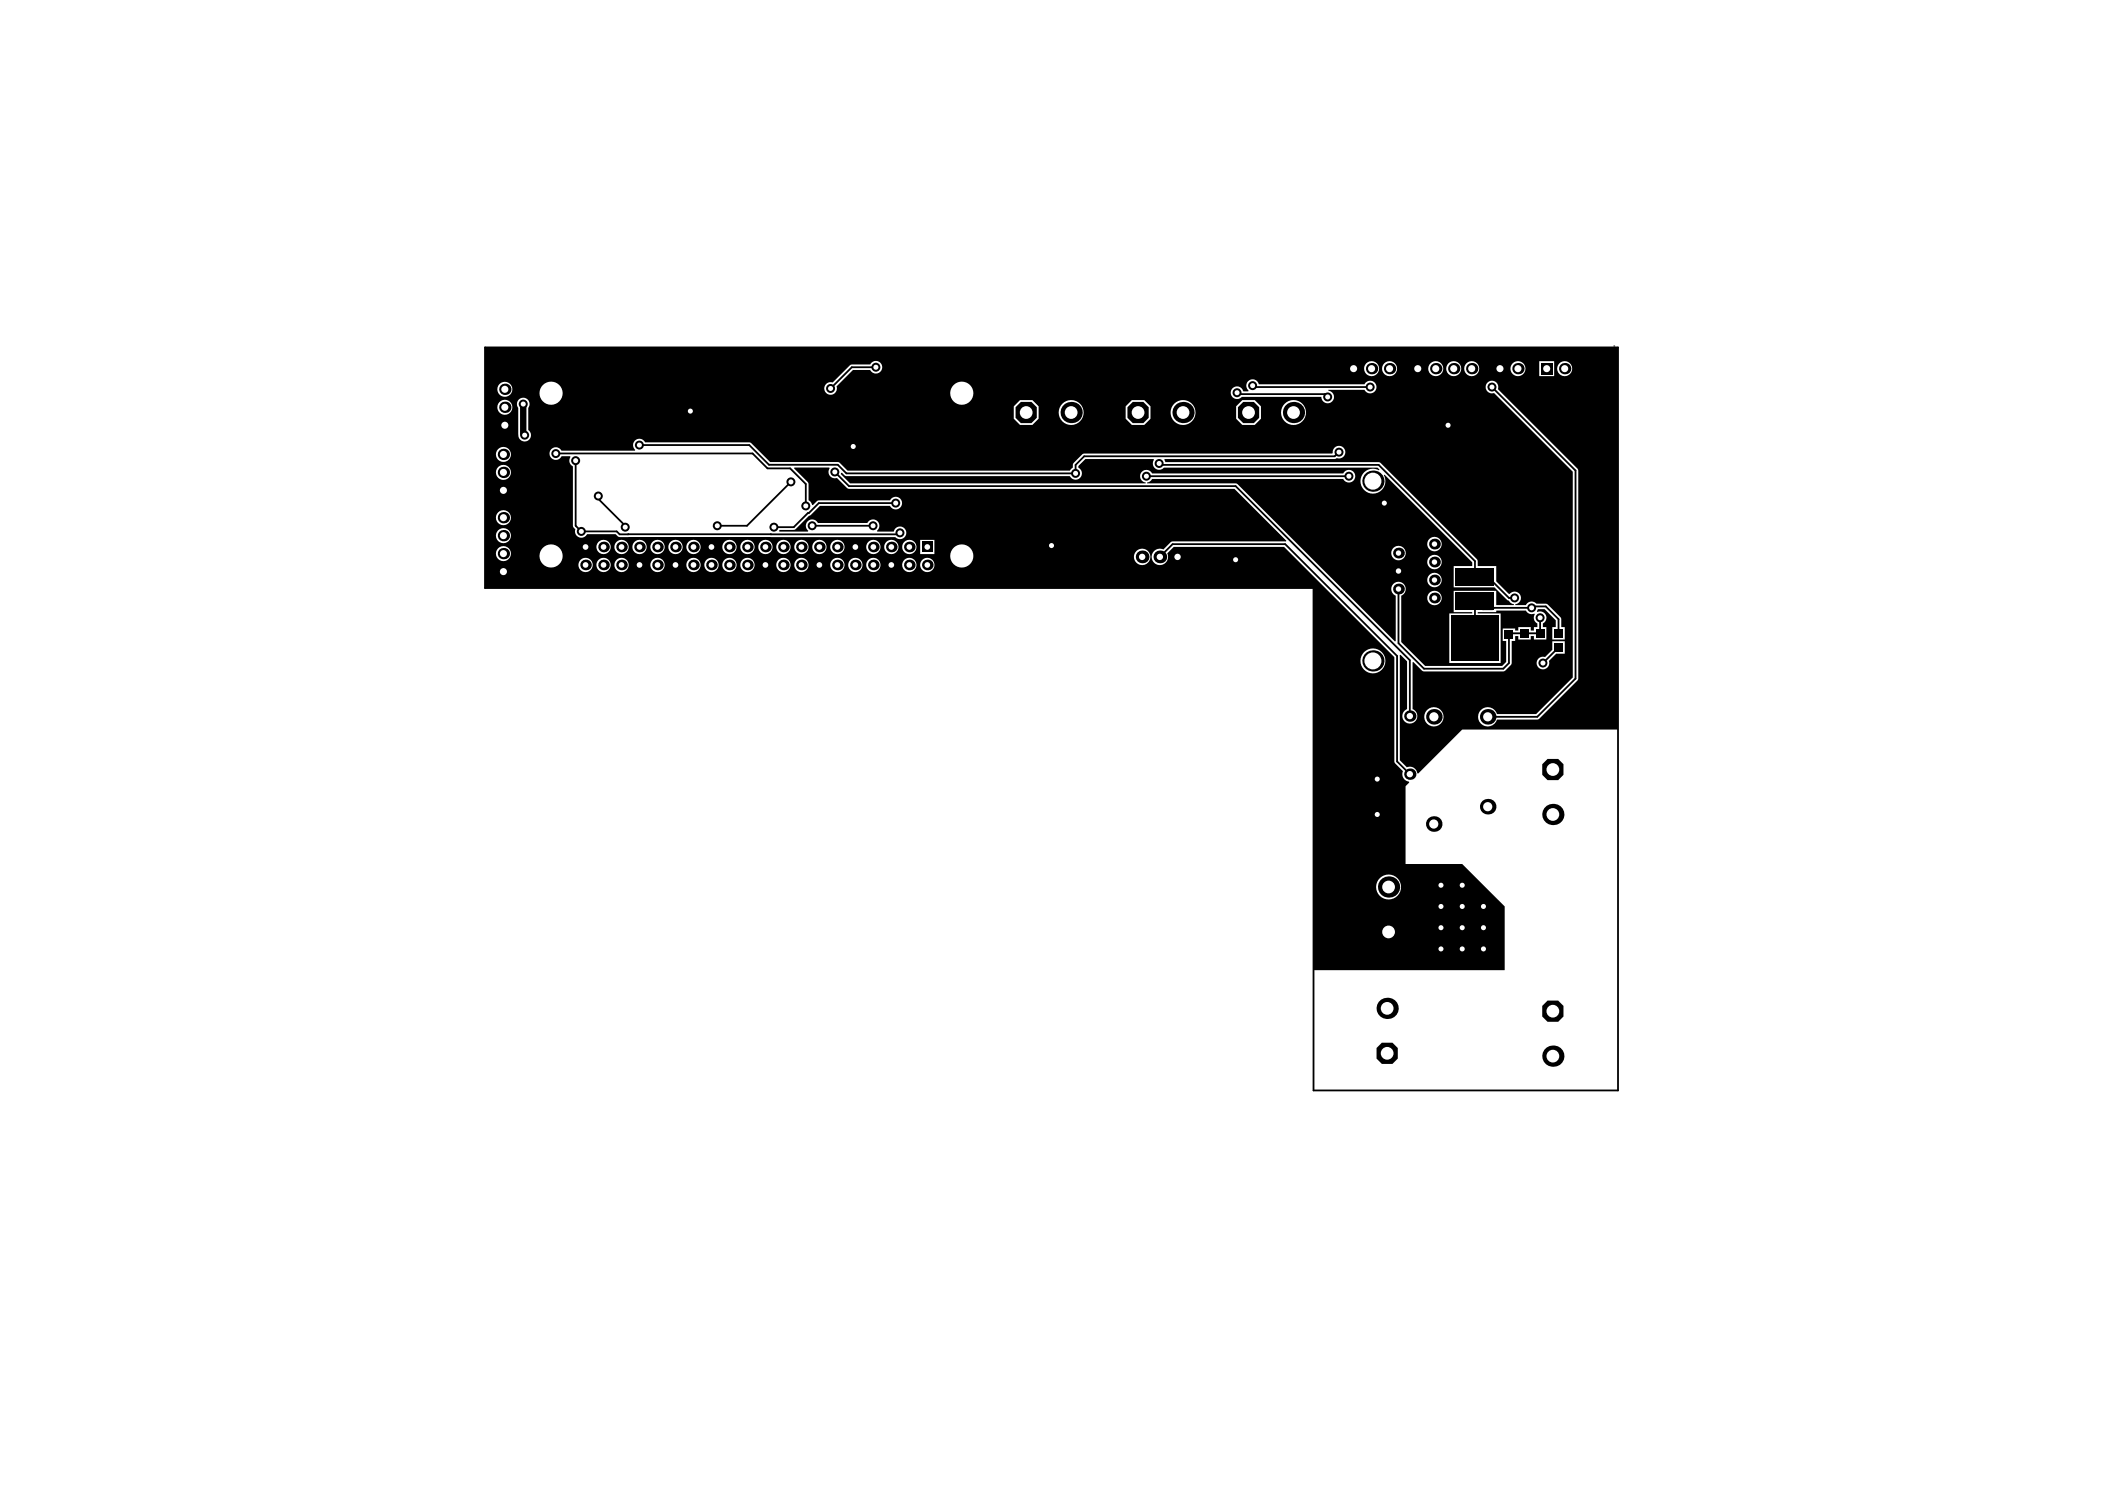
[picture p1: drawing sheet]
<svg xmlns="http://www.w3.org/2000/svg" width="297mm" height="210mm" viewBox="0 0 297 210" stroke-linecap="round" stroke-linejoin="round" font-family="sans-serif">
<g fill="none" stroke="#000" stroke-width=".25">
<path d="M68.4 49h159.9v104.8h-42.9v-70.9h-117zM123.6 51.8h-3.4l-3 3M174.6 55.4l.2 .2h12.2l.4 .4M176.8 54.4h.2l.2 .2h16.1M210.3 54.6h.2l11.8 11.8v29.3l-5.4 5.4h-7M73.8 61.2l.2 .2M78.4 64h27.8l2.1 2.1h3.2l2.2 2.2v3.1M81.2 65v9.2l.8 .8h5l.4 .4h39.4l.2-.2M84.4 70v.4l4 4h-.2M90.2 62.8h15.5l2.8 2.8h9.7l1.2 1.2h32.4v-1.2l1.2-1.2h35.3l.6-.6M111.6 68l-6.2 6.2h-4.2M114.6 74.2h8.6"/>
<path d="M117.8 66.6l2 2h54.6l24.5 24.5v7.9M126.4 71h-10.9l-3.5 3.4h-2.8M161.8 67.2h28.5M163.6 65.6h30.9l13.6 13.6v2.2h1.8l3 2.9h.8M163.7 78.6l1.8-1.8h15.9l15.7 15.7v14.9l1.8 1.8M197.3 83.1v7.6l3.6 3.6h11.2l.8-.8v-4M217.3 87.1v2.2h-4.4M219.9 89.3v-2l-1.8-1.8h-1.8l-.2 .2h-5.3l-.2 .2h-1.4l-1.1-1.1v5.2M219.9 91.3l-2.2 2.2"/>
</g>
<g fill="#000">
<path d="M118.7 66.7h.1l.4 .4 .2 .1h31.6a.89 .89 0 0 0 1.4 .2 .89 .89 0 0 0-.2-1.4v-.3l1-.9h9.6v.1a.89 .89 0 0 0 .2 1.2 .89 .89 0 0 0 1.2-.1h30.2l.3 .2-.1 .1a1.76 1.76 0 0 0-2.6 1.3 1.76 1.76 0 0 0 2 2 1.76 1.76 0 0 0 1.3-2.6h.1l12.3 12.3v.6h-2.6v3h5.8l1.8 1.7 .2 .1 .4 .4 .3 .1v.2h-2.5v-2.1h-6v3h2.6v.2h-3.2v7h7.3v-7h-3.3v-.2h2.6v-.2l4.3 .1a.88 .88 0 0 0 1.1 .4l.1 .1a.88 .88 0 0 0 .3 1.2v.6h-.5v.4h-.4v-.4h-1.7v.4h-.5v-.2h-1.7v1.7h.4v3l-.5 .5h-10.9l-3.4-3.3v-6.6a1.02 1.02 0 0 0 .5-1.5 1.02 1.02 0 0 0-1.7 0 1.02 1.02 0 0 0 .5 1.5v6.4l-.2 .1-22.3-22.3h-12.6v-.1l.3-.1 .4-.4h26.9a.89 .89 0 0 0 1.4 .3 .89 .89 0 0 0 0-1.4 .89 .89 0 0 0-1.4 .3h-26.9a.89 .89 0 0 0-1.6-.1 .89 .89 0 0 0 .7 1.4v.1h-41.7l-1.4-1.3zM201.4 76.8a1.02 1.02 0 0 0 2 0 1.02 1.02 0 0 0-2 0zM196.3 78a1.05 1.05 0 0 0 2.1 0 1.05 1.05 0 0 0-2.1 0zM201.4 79.3a1.02 1.02 0 0 0 2 0 1.02 1.02 0 0 0-2 0zM201.4 81.8a1.02 1.02 0 0 0 2 0 1.02 1.02 0 0 0-2 0zM201.4 84.4a1.02 1.02 0 0 0 2 0 1.02 1.02 0 0 0-2 0z"/>
<path d="M68.4 49h159.9v53.9h-22l-6.2 6.2h-.1v-.2a1.05 1.05 0 0 0-1.5-.7l-1-.9v-14.9h.1l1 .9v6.7a1.06 1.06 0 0 0-.5 1.7 1.06 1.06 0 0 0 1.7 0 1.06 1.06 0 0 0-.5-1.7v-6.6h.1l1.3 1.2 .2 .1h11.4l1-1v-3.3h.5v-.7h.5v.5h1.7v-.5h.4v.5h1.8v-1.7h-.5v-.6a.89 .89 0 0 0 .4-1.1 .89 .89 0 0 0-1.1-.5l-.1-.1 .1-.3h1l1.5 1.6v1h-.5v1.7h1.8v-1.7h-.5v-1.2l-.1-.2-1.9-1.9-1.5-.1a.89 .89 0 0 0-1.5 .3h-1.5v-.2a.89 .89 0 0 0 .7-1.3 .89 .89 0 0 0-1.5-.1h-.1l-1.8-1.8v-2.1h-2.6v-.7l-.1-.3-13.7-13.7h-30.3l-.1-.3 .1-.1h23.9l.3-.2a.9 .9 0 0 0 1.2-.6 .9 .9 0 0 0-.8-1.1 .9 .9 0 0 0-.9 1l-.1 .1h-35l-.3 .1-1.2 1.2-.1 .7-.4 .4h-31.4l-1.1-1.1-.3-.1h-9.5l-2.7-2.7-.3-.1-14.7-.1a.89 .89 0 0 0-1.3-.2 .89 .89 0 0 0-.1 1.4v.1h-10.4a.89 .89 0 0 0-1.3-.3 .89 .89 0 0 0 0 1.4 .89 .89 0 0 0 1.3-.3h1.2l.1 .1a.88 .88 0 0 0 .3 1.3v8.4l.4 .5a.89 .89 0 0 0 .5 1.1 .89 .89 0 0 0 1.1-.4h4.1l.5 .4h39a.89 .89 0 0 0 1.3-.1 .89 .89 0 0 0-.4-1.4 .89 .89 0 0 0-1.2 .7h-2.3l-.1-.1a.89 .89 0 0 0 .1-1.4 .89 .89 0 0 0-1.4 .3l-7-.1a.89 .89 0 0 0-1.4-.2 .89 .89 0 0 0 .1 1.4l-.1 .1h-4l-.1-.1 .1-.1 2.2-.1 3.5-3.3h9.9a.89 .89 0 0 0 1.4 .3 .89 .89 0 0 0-.1-1.4 .89 .89 0 0 0-1.3 .3h-10.1l-.2 .1-.6 .6-.1-.1-.1-.3-.4-.3v-2.5l-2.1-2 .1-.1h4.9v.1a.89 .89 0 0 0 .1 1 .89 .89 0 0 0 1 .3l1.4 1.4 .3 .2h54.4l7.3 7.3v.1h-16l-.3 .1-1 1-.2-.1a1.16 1.16 0 0 0-1.5 1.1 1.16 1.16 0 0 0 1.4 1.2 1.16 1.16 0 0 0 .8-1.6l.9-1h15.6l15.6 15.6v14.7l.1 .3 1.1 1.1-.1 .1a1.05 1.05 0 0 0 .9 1.4l.1 .1-.6 .5v11h8l6 6v9h-26.9v-54h-117zM116.6 54.2a.89 .89 0 0 0 .4 1.5 .89 .89 0 0 0 1-1.2l2.4-2.3h2.4a.89 .89 0 0 0 1.4 .3 .89 .89 0 0 0 0-1.4 .89 .89 0 0 0-1.4 .3h-2.7l-2.7 2.5a.9 .9 0 0 0-.8 .3zM217.2 51v2.1h2.1v-2.1zM219.7 52a1.1 1.1 0 0 0 2.2 0 1.1 1.1 0 0 0-2.2 0zM213.1 52a1.1 1.1 0 0 0 2.2 0 1.1 1.1 0 0 0-2.2 0zM206.6 52a1.06 1.06 0 0 0 2.1 0 1.06 1.06 0 0 0-2.1 0zM204.1 52a1.06 1.06 0 0 0 2.1 0 1.06 1.06 0 0 0-2.1 0zM201.5 52a1.1 1.1 0 0 0 2.2 0 1.1 1.1 0 0 0-2.2 0zM195 52a1.06 1.06 0 0 0 2.1 0 1.06 1.06 0 0 0-2.1 0zM192.5 52a1.06 1.06 0 0 0 2.1 0 1.06 1.06 0 0 0-2.1 0zM173.9 54.8a.89 .89 0 0 0 0 1.2 .89 .89 0 0 0 1.3 0h11.2a.9 .9 0 0 0 .9 .9 .9 .9 0 0 0 .9-.8 .9 .9 0 0 0-.8-1l.1-.1h5a.89 .89 0 0 0 1.4 .3 .89 .89 0 0 0 0-1.4 .89 .89 0 0 0-1.4 .3h-14.9a.89 .89 0 0 0-1.3-.6 .89 .89 0 0 0-.1 1.5l-.1 .1h-.7a.89 .89 0 0 0-1.5-.4zM70.2 54.9a1.06 1.06 0 0 0 2.1 0 1.06 1.06 0 0 0-2.1 0zM134.1 55.5a1.65 1.65 0 0 0 3.3 0 1.65 1.65 0 0 0-3.3 0zM76.1 55.5a1.65 1.65 0 0 0 3.3 0 1.65 1.65 0 0 0-3.3 0zM70.2 57.5a1.06 1.06 0 0 0 2.1 0 1.06 1.06 0 0 0-2.1 0zM174.4 57.3v1.8l.9 .8h1.8l.8-.8v-1.8l-.8-.9h-1.8zM158.8 57.3v1.8l.9 .8h1.8l.8-.8v-1.8l-.8-.9h-1.8zM143.1 57.3v1.8l.8 .8h1.8l.9-.8v-1.8l-.9-.9h-1.8zM180.8 58.2a1.76 1.76 0 0 0 3.5 0 1.76 1.76 0 0 0-3.5 0zM165.2 58.2a1.76 1.76 0 0 0 3.5 0 1.76 1.76 0 0 0-3.5 0zM149.4 58.2a1.76 1.76 0 0 0 3.5 0 1.76 1.76 0 0 0-3.5 0zM73.2 56.4a.88 .88 0 0 0-.1 1.1v3.7a.9 .9 0 0 0 1.2 1 .9 .9 0 0 0 .2-1.5v-3.2a.89 .89 0 0 0-.1-1.2 .89 .89 0 0 0-1.2 .1zM70 64.1a1.06 1.06 0 0 0 2.1 0 1.06 1.06 0 0 0-2.1 0zM70 66.6a1.06 1.06 0 0 0 2.1 0 1.06 1.06 0 0 0-2.1 0zM70 73a1.06 1.06 0 0 0 2.1 0 1.06 1.06 0 0 0-2.1 0zM70 75.6a1.06 1.06 0 0 0 2.1 0 1.06 1.06 0 0 0-2.1 0zM129.8 76.2v2h2.1v-2zM127.3 77.2a1.01 1.01 0 0 0 2 0 1.01 1.01 0 0 0-2 0zM124.8 77.2a1.01 1.01 0 0 0 2 0 1.01 1.01 0 0 0-2 0zM122.2 77.2a1.05 1.05 0 0 0 2.1 0 1.05 1.05 0 0 0-2.1 0zM117.2 77.2a1.01 1.01 0 0 0 2 0 1.01 1.01 0 0 0-2 0zM114.6 77.2a1.01 1.01 0 0 0 2 0 1.01 1.01 0 0 0-2 0zM112.1 77.2a1.01 1.01 0 0 0 2 0 1.01 1.01 0 0 0-2 0zM109.5 77.2a1.05 1.05 0 0 0 2.1 0 1.05 1.05 0 0 0-2.1 0zM107 77.2a1.01 1.01 0 0 0 2 0 1.01 1.01 0 0 0-2 0zM104.5 77.2a1.01 1.01 0 0 0 2 0 1.01 1.01 0 0 0-2 0zM101.9 77.2a1.01 1.01 0 0 0 2 0 1.01 1.01 0 0 0-2 0zM96.8 77.2a1.05 1.05 0 0 0 2.1 0 1.05 1.05 0 0 0-2.1 0zM94.3 77.2a1.01 1.01 0 0 0 2 0 1.01 1.01 0 0 0-2 0zM91.8 77.2a1.01 1.01 0 0 0 2 0 1.01 1.01 0 0 0-2 0zM89.2 77.2a1.05 1.05 0 0 0 2.1 0 1.05 1.05 0 0 0-2.1 0zM86.7 77.2a1.01 1.01 0 0 0 2 0 1.01 1.01 0 0 0-2 0zM84.2 77.2a1.01 1.01 0 0 0 2 0 1.01 1.01 0 0 0-2 0zM70 78.1a1.06 1.06 0 0 0 2.1 0 1.06 1.06 0 0 0-2.1 0zM160 78.6a1.16 1.16 0 0 0 2.3 0 1.16 1.16 0 0 0-2.3 0zM134.1 78.4a1.65 1.65 0 0 0 3.3 0 1.65 1.65 0 0 0-3.3 0zM76.1 78.4a1.65 1.65 0 0 0 3.3 0 1.65 1.65 0 0 0-3.3 0zM129.8 79.7a1.05 1.05 0 0 0 2.1 0 1.05 1.05 0 0 0-2.1 0zM127.3 79.7a1.01 1.01 0 0 0 2 0 1.01 1.01 0 0 0-2 0zM122.2 79.7a1.05 1.05 0 0 0 2.1 0 1.05 1.05 0 0 0-2.1 0zM119.7 79.7a1.01 1.01 0 0 0 2 0 1.01 1.01 0 0 0-2 0zM117.2 79.7a1.01 1.01 0 0 0 2 0 1.01 1.01 0 0 0-2 0zM112.1 79.7a1.01 1.01 0 0 0 2 0 1.01 1.01 0 0 0-2 0zM109.5 79.7a1.05 1.05 0 0 0 2.1 0 1.05 1.05 0 0 0-2.1 0zM104.5 79.7a1.01 1.01 0 0 0 2 0 1.01 1.01 0 0 0-2 0zM101.9 79.7a1.01 1.01 0 0 0 2 0 1.01 1.01 0 0 0-2 0zM99.4 79.7a1.01 1.01 0 0 0 2 0 1.01 1.01 0 0 0-2 0zM96.8 79.7a1.05 1.05 0 0 0 2.1 0 1.05 1.05 0 0 0-2.1 0zM91.8 79.7a1.01 1.01 0 0 0 2 0 1.01 1.01 0 0 0-2 0zM86.7 79.7a1.01 1.01 0 0 0 2 0 1.01 1.01 0 0 0-2 0zM84.2 79.7a1.01 1.01 0 0 0 2 0 1.01 1.01 0 0 0-2 0zM81.6 79.7a1.01 1.01 0 0 0 2 0 1.01 1.01 0 0 0-2 0zM219 90.5v1.2l-1 1a.89 .89 0 0 0-1.2 .7 .89 .89 0 0 0 1 1 .89 .89 0 0 0 .8-1.2l1-1h1.2v-1.7zM192 93.2a1.76 1.76 0 0 0 3.5 0 1.76 1.76 0 0 0-3.5 0zM209.9 54a.89 .89 0 0 0-.1 1.1 .89 .89 0 0 0 1 .3l11.1 11.1v29.1l-5.1 5.1h-5.6a1.36 1.36 0 0 0-2.1-.7 1.36 1.36 0 0 0 0 2.2 1.36 1.36 0 0 0 2.1-.7h5.9l5.5-5.5 .1-.3v-29.5l-11.3-11.3a.89 .89 0 0 0-.4-1.1 .89 .89 0 0 0-1.1 .2zM201 101.1a1.36 1.36 0 0 0 2.7 0 1.36 1.36 0 0 0-2.7 0zM194.2 125.1a1.76 1.76 0 0 0 3.5 0 1.76 1.76 0 0 0-3.5 0z"/>
<circle cx="188.9" cy="63.8" r=".63"/>
</g>
<path d="M227.7 48.8h.1M227.9 49.4h.1" fill="none" stroke="#000" stroke-width=".14"/>
<path d="M73.8 57v4.2" fill="none" stroke="#000" stroke-width=".9"/>
<circle cx="188.9" cy="63.8" r=".36" fill="#fff"/>
<circle cx="97.4" cy="58" r=".63" fill="#000"/>
<circle cx="97.4" cy="58" r=".36" fill="#fff"/>
<circle cx="120.4" cy="63" r=".63" fill="#000"/>
<circle cx="120.4" cy="63" r=".36" fill="#fff"/>
<circle cx="174.4" cy="79" r=".63" fill="#000"/>
<circle cx="174.4" cy="79" r=".36" fill="#fff"/>
<circle cx="148.4" cy="77" r=".63" fill="#000"/>
<circle cx="148.4" cy="77" r=".36" fill="#fff"/>
<circle cx="204.3" cy="60" r=".63" fill="#000"/>
<circle cx="204.3" cy="60" r=".36" fill="#fff"/>
<circle cx="195.3" cy="71" r=".63" fill="#000"/>
<circle cx="195.3" cy="71" r=".36" fill="#fff"/>
<circle cx="209.3" cy="133.9" r=".63" fill="#000"/>
<circle cx="209.3" cy="133.9" r=".36" fill="#fff"/>
<circle cx="209.3" cy="130.9" r=".63" fill="#000"/>
<circle cx="209.3" cy="130.9" r=".36" fill="#fff"/>
<circle cx="209.3" cy="127.9" r=".63" fill="#000"/>
<circle cx="209.3" cy="127.9" r=".36" fill="#fff"/>
<circle cx="203.3" cy="124.9" r=".63" fill="#000"/>
<circle cx="203.3" cy="124.9" r=".36" fill="#fff"/>
<circle cx="206.3" cy="124.9" r=".63" fill="#000"/>
<circle cx="206.3" cy="124.9" r=".36" fill="#fff"/>
<circle cx="206.3" cy="127.9" r=".63" fill="#000"/>
<circle cx="206.3" cy="127.9" r=".36" fill="#fff"/>
<circle cx="203.3" cy="127.9" r=".63" fill="#000"/>
<circle cx="203.3" cy="127.9" r=".36" fill="#fff"/>
<circle cx="203.3" cy="130.9" r=".63" fill="#000"/>
<circle cx="203.3" cy="130.9" r=".36" fill="#fff"/>
<circle cx="206.3" cy="130.9" r=".63" fill="#000"/>
<circle cx="206.3" cy="130.9" r=".36" fill="#fff"/>
<circle cx="206.3" cy="133.9" r=".63" fill="#000"/>
<circle cx="206.3" cy="133.9" r=".36" fill="#fff"/>
<circle cx="203.3" cy="133.9" r=".63" fill="#000"/>
<circle cx="203.3" cy="133.9" r=".36" fill="#fff"/>
<circle cx="194.3" cy="109.9" r=".63" fill="#000"/>
<circle cx="194.3" cy="109.9" r=".36" fill="#fff"/>
<circle cx="194.3" cy="114.9" r=".63" fill="#000"/>
<circle cx="194.3" cy="114.9" r=".36" fill="#fff"/>
<circle cx="190.3" cy="67.2" r=".63" fill="#000"/>
<circle cx="190.3" cy="67.2" r=".36" fill="#fff"/>
<circle cx="161.8" cy="67.2" r=".63" fill="#000"/>
<circle cx="161.8" cy="67.2" r=".36" fill="#fff"/>
<circle cx="126.4" cy="71" r=".63" fill="#000"/>
<circle cx="126.4" cy="71" r=".36" fill="#fff"/>
<circle cx="123.6" cy="51.8" r=".63" fill="#000"/>
<circle cx="123.6" cy="51.8" r=".36" fill="#fff"/>
<circle cx="176.8" cy="54.4" r=".63" fill="#000"/>
<circle cx="176.8" cy="54.4" r=".36" fill="#fff"/>
<circle cx="101.2" cy="74.2" r=".63" fill="#000"/>
<circle cx="101.2" cy="74.2" r=".36" fill="#fff"/>
<circle cx="127" cy="75.2" r=".63" fill="#000"/>
<circle cx="127" cy="75.2" r=".36" fill="#fff"/>
<circle cx="88.2" cy="74.4" r=".63" fill="#000"/>
<circle cx="88.2" cy="74.4" r=".36" fill="#fff"/>
<circle cx="111.6" cy="68" r=".63" fill="#000"/>
<circle cx="111.6" cy="68" r=".36" fill="#fff"/>
<circle cx="109.2" cy="74.4" r=".63" fill="#000"/>
<circle cx="109.2" cy="74.4" r=".36" fill="#fff"/>
<circle cx="114.6" cy="74.2" r=".63" fill="#000"/>
<circle cx="114.6" cy="74.2" r=".36" fill="#fff"/>
<circle cx="123.2" cy="74.2" r=".63" fill="#000"/>
<circle cx="123.2" cy="74.2" r=".36" fill="#fff"/>
<circle cx="113.7" cy="71.4" r=".63" fill="#000"/>
<circle cx="113.7" cy="71.4" r=".36" fill="#fff"/>
<circle cx="117.2" cy="54.8" r=".63" fill="#000"/>
<circle cx="117.2" cy="54.8" r=".36" fill="#fff"/>
<circle cx="193.3" cy="54.6" r=".63" fill="#000"/>
<circle cx="193.3" cy="54.6" r=".36" fill="#fff"/>
<circle cx="174.6" cy="55.4" r=".63" fill="#000"/>
<circle cx="174.6" cy="55.4" r=".36" fill="#fff"/>
<circle cx="187.4" cy="56" r=".63" fill="#000"/>
<circle cx="187.4" cy="56" r=".36" fill="#fff"/>
<circle cx="90.2" cy="62.8" r=".63" fill="#000"/>
<circle cx="90.2" cy="62.8" r=".36" fill="#fff"/>
<circle cx="151.8" cy="66.8" r=".63" fill="#000"/>
<circle cx="151.8" cy="66.8" r=".36" fill="#fff"/>
<circle cx="78.4" cy="64" r=".63" fill="#000"/>
<circle cx="78.4" cy="64" r=".36" fill="#fff"/>
<circle cx="73.8" cy="57" r=".63" fill="#000"/>
<circle cx="73.8" cy="57" r=".36" fill="#fff"/>
<circle cx="74" cy="61.4" r=".63" fill="#000"/>
<circle cx="74" cy="61.4" r=".36" fill="#fff"/>
<circle cx="163.6" cy="65.4" r=".63" fill="#000"/>
<circle cx="163.6" cy="65.4" r=".36" fill="#fff"/>
<circle cx="217.3" cy="87.1" r=".63" fill="#000"/>
<circle cx="217.3" cy="87.1" r=".36" fill="#fff"/>
<circle cx="213.7" cy="84.3" r=".63" fill="#000"/>
<circle cx="213.7" cy="84.3" r=".36" fill="#fff"/>
<circle cx="216.1" cy="85.7" r=".63" fill="#000"/>
<circle cx="216.1" cy="85.7" r=".36" fill="#fff"/>
<circle cx="210.5" cy="54.6" r=".63" fill="#000"/>
<circle cx="210.5" cy="54.6" r=".36" fill="#fff"/>
<circle cx="117.8" cy="66.6" r=".63" fill="#000"/>
<circle cx="117.8" cy="66.6" r=".36" fill="#fff"/>
<circle cx="217.7" cy="93.5" r=".63" fill="#000"/>
<circle cx="217.7" cy="93.5" r=".36" fill="#fff"/>
<circle cx="81.2" cy="65" r=".63" fill="#000"/>
<circle cx="81.2" cy="65" r=".36" fill="#fff"/>
<circle cx="82" cy="75" r=".63" fill="#000"/>
<circle cx="82" cy="75" r=".36" fill="#fff"/>
<circle cx="84.4" cy="70" r=".63" fill="#000"/>
<circle cx="84.4" cy="70" r=".36" fill="#fff"/>
<circle cx="82.6" cy="77.2" r=".75" fill="#000"/>
<circle cx="82.6" cy="77.2" r=".4" fill="#fff"/>
<circle cx="92.8" cy="77.2" r=".75" fill="#000"/>
<circle cx="92.8" cy="77.2" r=".4" fill="#fff"/>
<circle cx="102.9" cy="77.2" r=".75" fill="#000"/>
<circle cx="102.9" cy="77.2" r=".4" fill="#fff"/>
<circle cx="113.1" cy="77.2" r=".75" fill="#000"/>
<circle cx="113.1" cy="77.2" r=".4" fill="#fff"/>
<circle cx="123.2" cy="77.2" r=".75" fill="#000"/>
<circle cx="123.2" cy="77.2" r=".4" fill="#fff"/>
<circle cx="202.4" cy="79.3" r=".76" fill="#000"/>
<circle cx="202.4" cy="79.3" r=".38" fill="#fff"/>
<circle cx="202.4" cy="81.8" r=".76" fill="#000"/>
<circle cx="202.4" cy="81.8" r=".38" fill="#fff"/>
<circle cx="202.4" cy="84.4" r=".76" fill="#000"/>
<circle cx="202.4" cy="84.4" r=".38" fill="#fff"/>
<circle cx="202.4" cy="76.7" r=".76" fill="#000"/>
<circle cx="202.4" cy="76.8" r=".38" fill="#fff"/>
<circle cx="202.6" cy="52" r=".8" fill="#000"/>
<circle cx="202.6" cy="52" r=".5" fill="#fff"/>
<circle cx="220.8" cy="52" r=".8" fill="#000"/>
<circle cx="220.8" cy="52" r=".5" fill="#fff"/>
<circle cx="82.6" cy="79.7" r=".75" fill="#000"/>
<circle cx="82.6" cy="79.7" r=".4" fill="#fff"/>
<circle cx="92.8" cy="79.7" r=".75" fill="#000"/>
<circle cx="92.8" cy="79.7" r=".4" fill="#fff"/>
<circle cx="102.9" cy="79.7" r=".75" fill="#000"/>
<circle cx="102.9" cy="79.7" r=".4" fill="#fff"/>
<circle cx="113.1" cy="79.7" r=".75" fill="#000"/>
<circle cx="113.1" cy="79.7" r=".4" fill="#fff"/>
<circle cx="123.2" cy="79.7" r=".75" fill="#000"/>
<circle cx="123.2" cy="79.7" r=".4" fill="#fff"/>
<path d="M70.2 68.4h1.6v1.6h-1.6z" fill-rule="evenodd" fill="#000"/>
<circle cx="71" cy="69.2" r=".5" fill="#fff"/>
<circle cx="71.2" cy="54.9" r=".8" fill="#000"/>
<circle cx="71.2" cy="54.9" r=".5" fill="#fff"/>
<circle cx="85.2" cy="77.2" r=".75" fill="#000"/>
<circle cx="85.2" cy="77.2" r=".4" fill="#fff"/>
<circle cx="87.7" cy="77.2" r=".75" fill="#000"/>
<circle cx="87.7" cy="77.2" r=".4" fill="#fff"/>
<circle cx="90.2" cy="77.2" r=".75" fill="#000"/>
<circle cx="90.2" cy="77.2" r=".4" fill="#fff"/>
<circle cx="95.3" cy="77.2" r=".75" fill="#000"/>
<circle cx="95.3" cy="77.2" r=".4" fill="#fff"/>
<circle cx="97.9" cy="77.2" r=".75" fill="#000"/>
<circle cx="97.9" cy="77.2" r=".4" fill="#fff"/>
<circle cx="100.4" cy="77.2" r=".75" fill="#000"/>
<circle cx="100.4" cy="77.2" r=".4" fill="#fff"/>
<circle cx="108" cy="77.2" r=".75" fill="#000"/>
<circle cx="108" cy="77.2" r=".4" fill="#fff"/>
<circle cx="110.5" cy="77.2" r=".75" fill="#000"/>
<circle cx="110.5" cy="77.2" r=".4" fill="#fff"/>
<circle cx="115.6" cy="77.2" r=".75" fill="#000"/>
<circle cx="115.6" cy="77.2" r=".4" fill="#fff"/>
<circle cx="118.2" cy="77.2" r=".75" fill="#000"/>
<circle cx="118.2" cy="77.2" r=".4" fill="#fff"/>
<circle cx="125.8" cy="77.2" r=".75" fill="#000"/>
<circle cx="125.8" cy="77.2" r=".4" fill="#fff"/>
<circle cx="128.3" cy="77.2" r=".75" fill="#000"/>
<circle cx="128.3" cy="77.2" r=".4" fill="#fff"/>
<path d="M130.1 76.4h1.5v1.5h-1.5z" fill-rule="evenodd" fill="#000"/>
<circle cx="130.9" cy="77.2" r=".4" fill="#fff"/>
<path d="M70.2 79.8h1.6v1.6h-1.6z" fill-rule="evenodd" fill="#000"/>
<circle cx="71" cy="80.6" r=".5" fill="#fff"/>
<circle cx="71" cy="73" r=".8" fill="#000"/>
<circle cx="71" cy="73" r=".5" fill="#fff"/>
<circle cx="71" cy="75.6" r=".8" fill="#000"/>
<circle cx="71" cy="75.6" r=".5" fill="#fff"/>
<circle cx="71" cy="78.1" r=".8" fill="#000"/>
<circle cx="71" cy="78.1" r=".5" fill="#fff"/>
<circle cx="71" cy="66.6" r=".8" fill="#000"/>
<circle cx="71" cy="66.6" r=".5" fill="#fff"/>
<circle cx="71" cy="64.1" r=".8" fill="#000"/>
<circle cx="71" cy="64.1" r=".5" fill="#fff"/>
<path d="M70.4 59.2h1.6v1.6h-1.6z" fill-rule="evenodd" fill="#000"/>
<circle cx="71.2" cy="60" r=".5" fill="#fff"/>
<circle cx="71.2" cy="57.5" r=".8" fill="#000"/>
<circle cx="71.2" cy="57.5" r=".5" fill="#fff"/>
<circle cx="151.2" cy="58.2" r="1.5" fill="#000"/>
<circle cx="151.2" cy="58.2" r=".9" fill="#fff"/>
<circle cx="166.9" cy="58.2" r="1.5" fill="#000"/>
<circle cx="166.9" cy="58.2" r=".9" fill="#fff"/>
<path d="M174.7 57.4l.7-.7h1.5l.8 .7v1.5l-.8 .8h-1.5l-.7-.8z" fill-rule="evenodd" fill="#000"/>
<circle cx="176.2" cy="58.2" r=".9" fill="#fff"/>
<circle cx="182.5" cy="58.2" r="1.5" fill="#000"/>
<circle cx="182.5" cy="58.2" r=".9" fill="#fff"/>
<path d="M190.2 51.2h1.6v1.6h-1.6z" fill-rule="evenodd" fill="#000"/>
<circle cx="191" cy="52" r=".5" fill="#fff"/>
<circle cx="198.9" cy="109.2" r=".8" fill="#000"/>
<circle cx="198.9" cy="109.2" r=".45" fill="#fff"/>
<circle cx="198.9" cy="101" r=".8" fill="#000"/>
<circle cx="198.9" cy="101" r=".45" fill="#fff"/>
<circle cx="197.3" cy="80.6" r=".76" fill="#000"/>
<circle cx="197.3" cy="80.6" r=".38" fill="#fff"/>
<circle cx="197.3" cy="83.1" r=".76" fill="#000"/>
<circle cx="197.3" cy="83.1" r=".38" fill="#fff"/>
<circle cx="197.3" cy="78" r=".76" fill="#000"/>
<circle cx="197.3" cy="78" r=".38" fill="#fff"/>
<circle cx="196.1" cy="52" r=".8" fill="#000"/>
<circle cx="196.1" cy="52" r=".5" fill="#fff"/>
<path d="M199.3 51.2h1.6v1.6h-1.6z" fill-rule="evenodd" fill="#000"/>
<circle cx="200.1" cy="52" r=".5" fill="#fff"/>
<circle cx="207.7" cy="52" r=".8" fill="#000"/>
<circle cx="207.7" cy="52" r=".5" fill="#fff"/>
<circle cx="205.1" cy="52" r=".8" fill="#000"/>
<circle cx="205.1" cy="52" r=".5" fill="#fff"/>
<circle cx="214.2" cy="52" r=".8" fill="#000"/>
<circle cx="214.2" cy="52" r=".5" fill="#fff"/>
<path d="M210.9 51.2h1.6v1.6h-1.6z" fill-rule="evenodd" fill="#000"/>
<circle cx="211.7" cy="52" r=".5" fill="#fff"/>
<circle cx="77.8" cy="78.4" r=".75" fill="#000"/>
<circle cx="77.8" cy="78.4" r="1.37" fill="#fff"/>
<circle cx="77.8" cy="55.5" r=".75" fill="#000"/>
<circle cx="77.8" cy="55.5" r="1.37" fill="#fff"/>
<circle cx="85.2" cy="79.7" r=".75" fill="#000"/>
<circle cx="85.2" cy="79.7" r=".4" fill="#fff"/>
<circle cx="87.7" cy="79.7" r=".75" fill="#000"/>
<circle cx="87.7" cy="79.7" r=".4" fill="#fff"/>
<circle cx="90.2" cy="79.7" r=".75" fill="#000"/>
<circle cx="90.2" cy="79.7" r=".4" fill="#fff"/>
<circle cx="95.3" cy="79.7" r=".75" fill="#000"/>
<circle cx="95.3" cy="79.7" r=".4" fill="#fff"/>
<circle cx="97.9" cy="79.7" r=".75" fill="#000"/>
<circle cx="97.9" cy="79.7" r=".4" fill="#fff"/>
<circle cx="100.4" cy="79.7" r=".75" fill="#000"/>
<circle cx="100.4" cy="79.7" r=".4" fill="#fff"/>
<circle cx="108" cy="79.7" r=".75" fill="#000"/>
<circle cx="108" cy="79.7" r=".4" fill="#fff"/>
<circle cx="110.5" cy="79.7" r=".75" fill="#000"/>
<circle cx="110.5" cy="79.7" r=".4" fill="#fff"/>
<circle cx="115.6" cy="79.7" r=".75" fill="#000"/>
<circle cx="115.6" cy="79.7" r=".4" fill="#fff"/>
<circle cx="118.2" cy="79.7" r=".75" fill="#000"/>
<circle cx="118.2" cy="79.7" r=".4" fill="#fff"/>
<circle cx="125.8" cy="79.7" r=".75" fill="#000"/>
<circle cx="125.8" cy="79.7" r=".4" fill="#fff"/>
<circle cx="128.3" cy="79.7" r=".75" fill="#000"/>
<circle cx="128.3" cy="79.7" r=".4" fill="#fff"/>
<circle cx="130.9" cy="79.7" r=".75" fill="#000"/>
<circle cx="130.9" cy="79.7" r=".4" fill="#fff"/>
<circle cx="135.7" cy="78.4" r=".75" fill="#000"/>
<circle cx="135.7" cy="78.4" r="1.37" fill="#fff"/>
<circle cx="135.7" cy="55.5" r=".75" fill="#000"/>
<circle cx="135.7" cy="55.5" r="1.37" fill="#fff"/>
<circle cx="163.7" cy="78.6" r=".9" fill="#000"/>
<circle cx="163.7" cy="78.6" r=".45" fill="#fff"/>
<circle cx="166.2" cy="78.6" r=".9" fill="#000"/>
<circle cx="166.2" cy="78.6" r=".45" fill="#fff"/>
<circle cx="105.5" cy="77.2" r=".75" fill="#000"/>
<circle cx="105.5" cy="77.2" r=".4" fill="#fff"/>
<circle cx="120.7" cy="77.2" r=".75" fill="#000"/>
<circle cx="120.7" cy="77.2" r=".4" fill="#fff"/>
<path d="M143.3 57.4l.8-.7h1.5l.7 .7v1.5l-.7 .8h-1.5l-.8-.8z" fill-rule="evenodd" fill="#000"/>
<circle cx="144.8" cy="58.2" r=".9" fill="#fff"/>
<path d="M159.1 57.4l.7-.7h1.5l.8 .7v1.5l-.8 .8h-1.5l-.7-.8z" fill-rule="evenodd" fill="#000"/>
<circle cx="160.6" cy="58.2" r=".9" fill="#fff"/>
<path d="M194.2 147.8l.8-.7h1.5l.7 .7v1.5l-.7 .8h-1.5l-.8-.8z" fill-rule="evenodd" fill="#000"/>
<circle cx="195.7" cy="148.6" r=".9" fill="#fff"/>
<circle cx="219.1" cy="149" r="1.5" fill="#000"/>
<circle cx="219.1" cy="149" r=".9" fill="#fff"/>
<circle cx="195.7" cy="142.2" r="1.5" fill="#000"/>
<circle cx="195.7" cy="142.2" r=".9" fill="#fff"/>
<path d="M217.6 141.9l.8-.8h1.5l.7 .8v1.5l-.7 .7h-1.5l-.8-.7z" fill-rule="evenodd" fill="#000"/>
<circle cx="219.1" cy="142.6" r=".9" fill="#fff"/>
<path d="M194.4 130.7l.8-.7h1.5l.7 .7v1.5l-.7 .8h-1.5l-.8-.8z" fill-rule="evenodd" fill="#000"/>
<circle cx="195.9" cy="131.5" r=".9" fill="#fff"/>
<circle cx="195.9" cy="125.1" r="1.5" fill="#000"/>
<circle cx="195.9" cy="125.1" r=".9" fill="#fff"/>
<circle cx="209.9" cy="113.8" r="1.1" fill="#000"/>
<circle cx="209.9" cy="113.8" r=".65" fill="#fff"/>
<circle cx="202.3" cy="116.2" r="1.1" fill="#000"/>
<circle cx="202.3" cy="116.2" r=".65" fill="#fff"/>
<circle cx="219.1" cy="114.9" r="1.5" fill="#000"/>
<circle cx="219.1" cy="114.9" r=".9" fill="#fff"/>
<path d="M217.6 107.8l.8-.7h1.5l.7 .7v1.5l-.7 .8h-1.5l-.8-.8z" fill-rule="evenodd" fill="#000"/>
<circle cx="219.1" cy="108.6" r=".9" fill="#fff"/>
<circle cx="209.9" cy="101.1" r="1.1" fill="#000"/>
<circle cx="209.9" cy="101.1" r=".65" fill="#fff"/>
<circle cx="202.3" cy="101.1" r="1.1" fill="#000"/>
<circle cx="202.3" cy="101.1" r=".65" fill="#fff"/>
<circle cx="193.7" cy="93.2" r="1.5" fill="#000"/>
<circle cx="193.7" cy="93.2" r="1.2" fill="#fff"/>
<circle cx="193.7" cy="67.9" r="1.5" fill="#000"/>
<circle cx="193.7" cy="67.9" r="1.2" fill="#fff"/>
<circle cx="193.5" cy="52" r=".8" fill="#000"/>
<circle cx="193.5" cy="52" r=".5" fill="#fff"/>
<path d="M217.5 51.2h1.6v1.6h-1.6z" fill-rule="evenodd" fill="#000"/>
<circle cx="218.3" cy="52" r=".5" fill="#fff"/>
<circle cx="105.5" cy="79.7" r=".75" fill="#000"/>
<circle cx="105.5" cy="79.7" r=".4" fill="#fff"/>
<circle cx="120.7" cy="79.7" r=".75" fill="#000"/>
<circle cx="120.7" cy="79.7" r=".4" fill="#fff"/>
<circle cx="161.2" cy="78.6" r=".9" fill="#000"/>
<circle cx="161.2" cy="78.6" r=".45" fill="#fff"/>
<g fill="#000">
<path d="M204.8 86.8h6.7v6.5h-6.7z" fill-rule="evenodd"/>
<path d="M205.1 95.7h1.5v3h-1.5z" fill-rule="evenodd"/>
<path d="M205.4 83.6h5.5v2.5h-5.5z" fill-rule="evenodd"/>
<path d="M205.4 80.1h5.5v2.5h-5.5z" fill-rule="evenodd"/>
<path d="M209.7 95.7h1.5v3h-1.5z" fill-rule="evenodd"/>
<path d="M212.3 88.9h1.3v1.3h-1.3z" fill-rule="evenodd"/>
<path d="M212.3 86.9h1.3v1.3h-1.3z" fill-rule="evenodd"/>
<path d="M214.5 90.7h1.3v1.3h-1.3z" fill-rule="evenodd"/>
<path d="M214.5 88.7h1.3v1.3h-1.3z" fill-rule="evenodd"/>
<path d="M216.7 90.7h1.3v1.3h-1.3z" fill-rule="evenodd"/>
<path d="M216.7 88.7h1.3v1.3h-1.3z" fill-rule="evenodd"/>
<path d="M219.3 90.7h1.3v1.3h-1.3z" fill-rule="evenodd"/>
<path d="M219.3 88.7h1.3v1.3h-1.3z" fill-rule="evenodd"/>
</g>
</svg>
